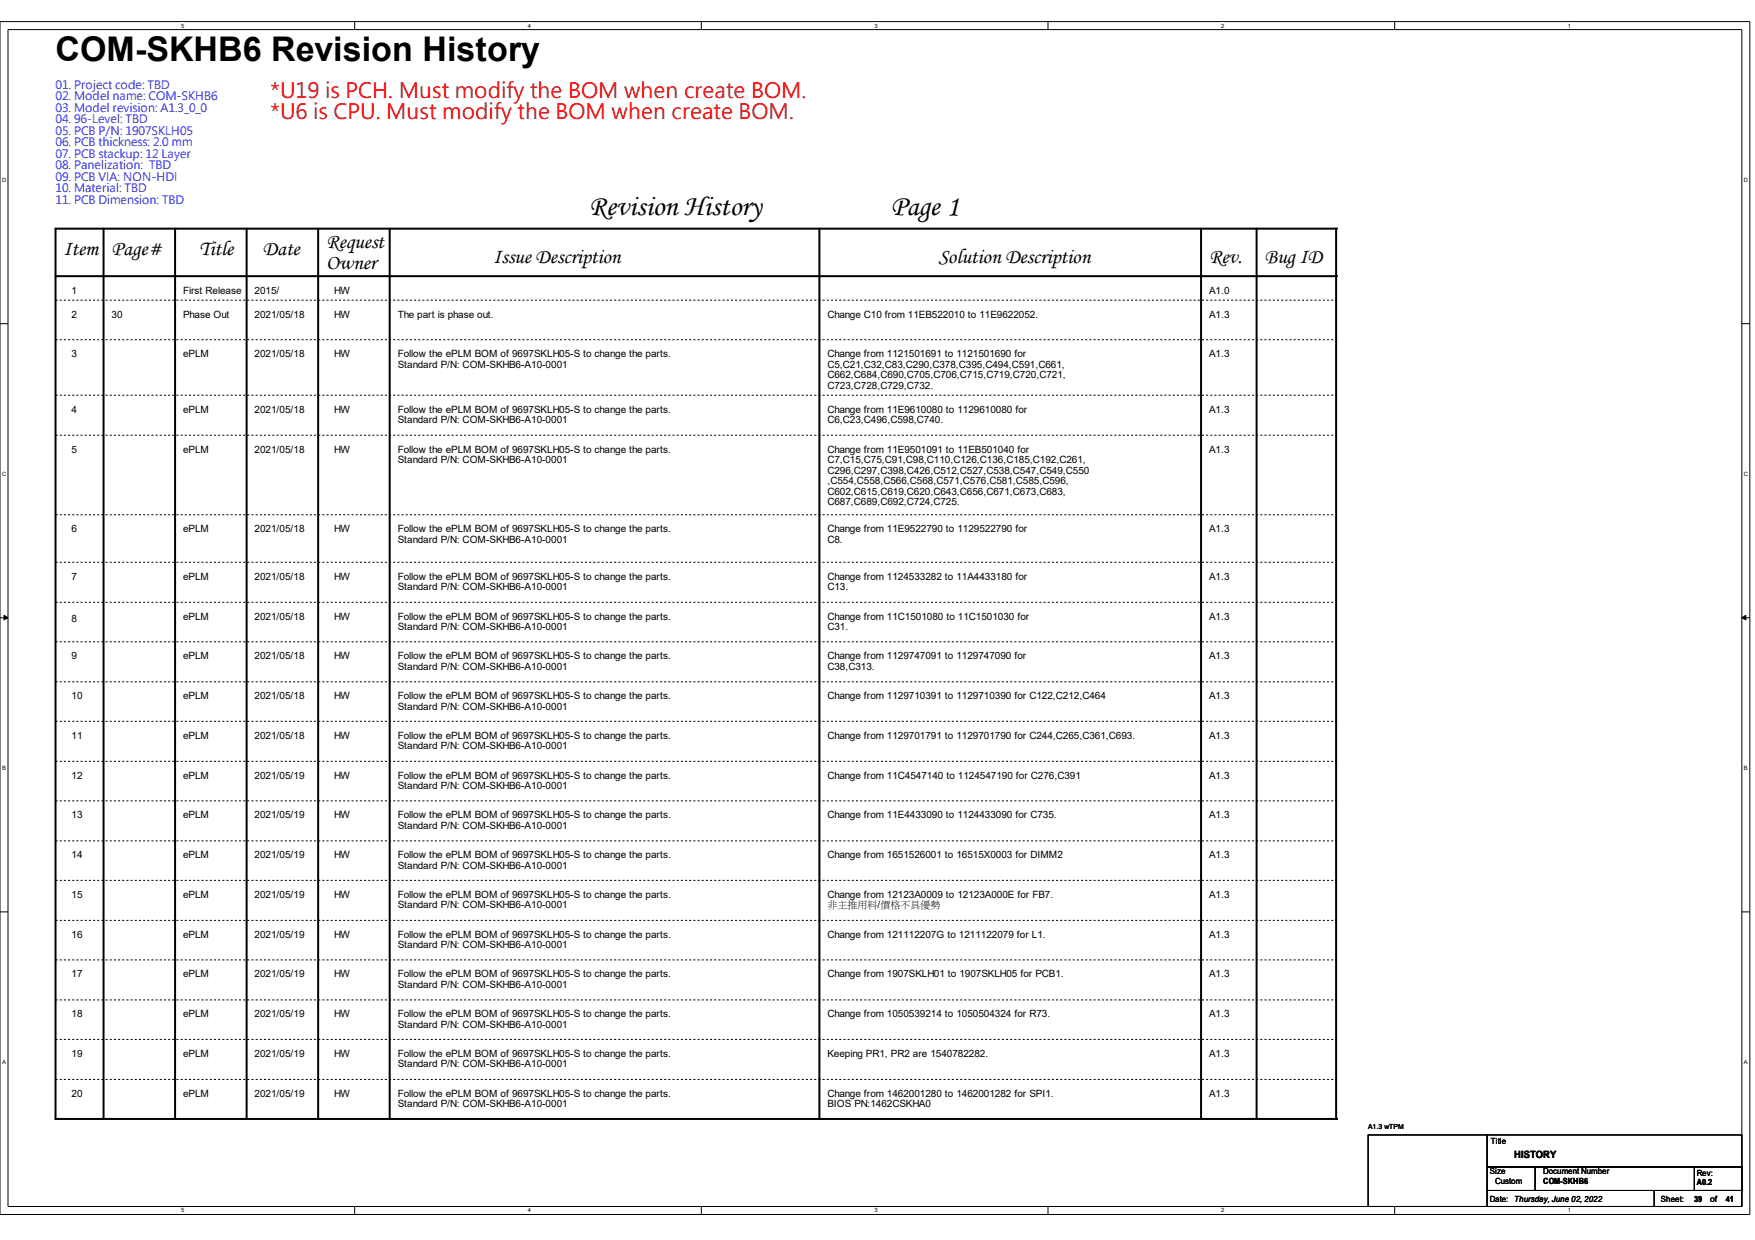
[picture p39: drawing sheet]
<svg xmlns="http://www.w3.org/2000/svg" width="297mm" height="210mm" viewBox="0 0 297 210" stroke-linecap="round" stroke-linejoin="round" font-family="sans-serif">
<defs><g id="words">
<text font-size="5.8" x="9.4" y="10.3">COM-SKHB6 Revision History</text>
<g font-size="4.9">
<text x="99.7" y="36.4">Revision History</text>
<text x="150.8" y="36.4">Page 1</text>
</g>
<g font-size="3.6" fill="#f00">
<text x="45.8" y="16.6">*U19 is PCH. Must modify the BOM when create BOM.</text>
<text x="45.8" y="20.2">*U6 is CPU. Must modify the BOM when create BOM.</text>
</g>
<g font-size="3.6">
<text x="55.2" y="41.9">Request</text>
<text x="10.8" y="43.2">Item</text>
<text x="18.9" y="43.2">Page#</text>
<text x="33.7" y="43.2">Title</text>
<text x="44.4" y="43.2">Date</text>
<text x="55.2" y="45.6">Owner</text>
<text x="83.5" y="44.5">Issue Description</text>
<text x="158.8" y="44.5">Solution Description</text>
<text x="204.6" y="44.5">Rev.</text>
<text x="214" y="44.5">Bug ID</text>
</g>
<g font-size="1.9" fill="#00f">
<text x="9.4" y="15">01. Project code: TBD</text>
<text x="9.4" y="16.9">02. Model name: COM-SKHB6</text>
<text x="9.4" y="18.9">03. Model revision: A1.3_0_0</text>
<text x="9.4" y="20.8">04. 96-Level: TBD</text>
<text x="9.4" y="22.8">05. PCB P/N: 1907SKLH05</text>
<text x="9.4" y="24.7">06. PCB thickness: 2.0 mm</text>
<text x="9.4" y="26.7">07. PCB stackup: 12 Layer</text>
<text x="9.4" y="28.6">08. Panelization: TBD</text>
<text x="9.4" y="30.6">09. PCB VIA: NON-HDI</text>
<text x="9.4" y="32.5">10. Material: TBD</text>
<text x="9.4" y="34.5">11. PCB Dimension: TBD</text>
</g>
<g font-size="1.7">
<text x="12.1" y="49.7">1</text>
<text x="12.1" y="53.8">2</text>
<text x="18.9" y="53.8">30</text>
<text x="31" y="49.7">First Release</text>
<text x="31" y="53.8">Phase Out</text>
<text x="43.1" y="49.7">2015/</text>
<text x="43.1" y="53.8">2021/05/18</text>
<text x="56.6" y="49.7">HW</text>
<text x="56.6" y="53.8">HW</text>
<text x="67.3" y="53.8">The part is phase out.</text>
<text x="140" y="53.8">Change C10 from 11EB522010 to 11E9622052.</text>
<text x="204.6" y="49.7">A1.0</text>
<text x="204.6" y="53.8">A1.3</text>
<text x="12.1" y="60.5">3</text>
<text x="31" y="60.5">ePLM</text>
<text x="43.1" y="60.5">2021/05/18</text>
<text x="56.6" y="60.5">HW</text>
<text x="67.3" y="60.5">Follow the ePLM BOM of 9697SKLH05-S to change the parts.</text>
<text x="67.3" y="62.2">Standard P/N: COM-SKHB6-A10-0001</text>
<text x="140" y="60.5">Change from 1121501691 to 1121501690 for</text>
<text x="140" y="62.2">C5,C21,C32,C83,C290,C378,C395,C494,C591,C661,</text>
<text x="140" y="64">C662,C684,C690,C705,C706,C715,C719,C720,C721,</text>
<text x="140" y="65.8">C723,C728,C729,C732.</text>
<text x="204.6" y="60.5">A1.3</text>
<text x="12.1" y="69.9">4</text>
<text x="31" y="69.9">ePLM</text>
<text x="43.1" y="69.9">2021/05/18</text>
<text x="56.6" y="69.9">HW</text>
<text x="67.3" y="69.9">Follow the ePLM BOM of 9697SKLH05-S to change the parts.</text>
<text x="67.3" y="71.6">Standard P/N: COM-SKHB6-A10-0001</text>
<text x="140" y="69.9">Change from 11E9610080 to 1129610080 for</text>
<text x="140" y="71.6">C6,C23,C496,C598,C740.</text>
<text x="204.6" y="69.9">A1.3</text>
<text x="12.1" y="76.6">5</text>
<text x="31" y="76.6">ePLM</text>
<text x="43.1" y="76.6">2021/05/18</text>
<text x="56.6" y="76.6">HW</text>
<text x="67.3" y="76.6">Follow the ePLM BOM of 9697SKLH05-S to change the parts.</text>
<text x="140" y="76.6">Change from 11E9501091 to 11EB501040 for</text>
<text x="204.6" y="76.6">A1.3</text>
<text x="67.3" y="78.4">Standard P/N: COM-SKHB6-A10-0001</text>
<text x="140" y="78.4">C7,C15,C75,C91,C98,C110,C126,C136,C185,C192,C261,</text>
<text x="140" y="80.2">C296,C297,C398,C426,C512,C527,C538,C547,C549,C550</text>
<text x="140" y="82">,C554,C558,C566,C568,C571,C576,C581,C585,C596,</text>
<text x="140" y="83.7">C602,C615,C619,C620,C643,C656,C671,C673,C683,</text>
<text x="140" y="85.5">C687,C689,C692,C724,C725.</text>
<text x="12.1" y="90.1">6</text>
<text x="31" y="90.1">ePLM</text>
<text x="43.1" y="90.1">2021/05/18</text>
<text x="56.6" y="90.1">HW</text>
<text x="67.3" y="90.1">Follow the ePLM BOM of 9697SKLH05-S to change the parts.</text>
<text x="67.3" y="91.9">Standard P/N: COM-SKHB6-A10-0001</text>
<text x="140" y="90.1">Change from 11E9522790 to 1129522790 for</text>
<text x="140" y="91.9">C8.</text>
<text x="204.6" y="90.1">A1.3</text>
<text x="12.1" y="98.1">7</text>
<text x="31" y="98.1">ePLM</text>
<text x="43.1" y="98.1">2021/05/18</text>
<text x="56.6" y="98.1">HW</text>
<text x="67.3" y="98.1">Follow the ePLM BOM of 9697SKLH05-S to change the parts.</text>
<text x="67.3" y="99.9">Standard P/N: COM-SKHB6-A10-0001</text>
<text x="140" y="98.1">Change from 1124533282 to 11A4433180 for</text>
<text x="140" y="99.9">C13.</text>
<text x="204.6" y="98.1">A1.3</text>
<text x="12.1" y="105.3">8</text>
<text x="31" y="104.9">ePLM</text>
<text x="43.1" y="104.9">2021/05/18</text>
<text x="56.6" y="104.9">HW</text>
<text x="67.3" y="104.9">Follow the ePLM BOM of 9697SKLH05-S to change the parts.</text>
<text x="67.3" y="106.7">Standard P/N: COM-SKHB6-A10-0001</text>
<text x="140" y="104.9">Change from 11C1501080 to 11C1501030 for</text>
<text x="140" y="106.7">C31.</text>
<text x="204.6" y="104.9">A1.3</text>
<text x="12.1" y="111.6">9</text>
<text x="31" y="111.6">ePLM</text>
<text x="43.1" y="111.6">2021/05/18</text>
<text x="56.6" y="111.6">HW</text>
<text x="67.3" y="111.6">Follow the ePLM BOM of 9697SKLH05-S to change the parts.</text>
<text x="67.3" y="113.4">Standard P/N: COM-SKHB6-A10-0001</text>
<text x="140" y="111.6">Change from 1129747091 to 1129747090 for</text>
<text x="140" y="113.4">C38,C313.</text>
<text x="204.6" y="111.6">A1.3</text>
<text x="12.1" y="118.4">10</text>
<text x="31" y="118.4">ePLM</text>
<text x="43.1" y="118.4">2021/05/18</text>
<text x="56.6" y="118.4">HW</text>
<text x="67.3" y="118.4">Follow the ePLM BOM of 9697SKLH05-S to change the parts.</text>
<text x="140" y="118.4">Change from 1129710391 to 1129710390 for C122,C212,C464</text>
<text x="204.6" y="118.4">A1.3</text>
<text x="12.1" y="125.1">11</text>
<text x="31" y="125.1">ePLM</text>
<text x="43.1" y="125.1">2021/05/18</text>
<text x="56.6" y="125.1">HW</text>
<text x="67.3" y="120.2">Standard P/N: COM-SKHB6-A10-0001</text>
<text x="67.3" y="125.1">Follow the ePLM BOM of 9697SKLH05-S to change the parts.</text>
<text x="140" y="125.1">Change from 1129701791 to 1129701790 for C244,C265,C361,C693.</text>
<text x="204.6" y="125.1">A1.3</text>
<text x="12.1" y="131.8">12</text>
<text x="31" y="131.8">ePLM</text>
<text x="43.1" y="131.8">2021/05/19</text>
<text x="56.6" y="131.8">HW</text>
<text x="67.3" y="126.8">Standard P/N: COM-SKHB6-A10-0001</text>
<text x="67.3" y="131.8">Follow the ePLM BOM of 9697SKLH05-S to change the parts.</text>
<text x="140" y="131.8">Change from 11C4547140 to 1124547190 for C276,C391</text>
<text x="204.6" y="131.8">A1.3</text>
<text x="67.3" y="133.6">Standard P/N: COM-SKHB6-A10-0001</text>
<text x="12.1" y="138.5">13</text>
<text x="31" y="138.5">ePLM</text>
<text x="43.1" y="138.5">2021/05/19</text>
<text x="56.6" y="138.5">HW</text>
<text x="67.3" y="138.5">Follow the ePLM BOM of 9697SKLH05-S to change the parts.</text>
<text x="67.3" y="140.3">Standard P/N: COM-SKHB6-A10-0001</text>
<text x="140" y="138.5">Change from 11E4433090 to 1124433090 for C735.</text>
<text x="204.6" y="138.5">A1.3</text>
<text x="12.1" y="145.3">14</text>
<text x="31" y="145.3">ePLM</text>
<text x="43.1" y="145.3">2021/05/19</text>
<text x="56.6" y="145.3">HW</text>
<text x="67.3" y="145.3">Follow the ePLM BOM of 9697SKLH05-S to change the parts.</text>
<text x="67.3" y="147.1">Standard P/N: COM-SKHB6-A10-0001</text>
<text x="140" y="145.3">Change from 1651526001 to 16515X0003 for DIMM2</text>
<text x="204.6" y="145.3">A1.3</text>
<text x="12.1" y="152">15</text>
<text x="31" y="152">ePLM</text>
<text x="43.1" y="152">2021/05/19</text>
<text x="56.6" y="152">HW</text>
<text x="67.3" y="152">Follow the ePLM BOM of 9697SKLH05-S to change the parts.</text>
<text x="67.3" y="153.8">Standard P/N: COM-SKHB6-A10-0001</text>
<text x="140" y="152">Change from 12123A0009 to 12123A000E for FB7.</text>
<text x="140" y="153.8">非主推用料/價格不具優勢</text>
<text x="204.6" y="152">A1.3</text>
<text x="12.1" y="158.8">16</text>
<text x="31" y="158.8">ePLM</text>
<text x="43.1" y="158.8">2021/05/19</text>
<text x="56.6" y="158.8">HW</text>
<text x="67.3" y="158.8">Follow the ePLM BOM of 9697SKLH05-S to change the parts.</text>
<text x="67.3" y="160.5">Standard P/N: COM-SKHB6-A10-0001</text>
<text x="140" y="158.8">Change from 121112207G to 1211122079 for L1.</text>
<text x="204.6" y="158.8">A1.3</text>
<text x="12.1" y="165.5">17</text>
<text x="31" y="165.5">ePLM</text>
<text x="43.1" y="165.5">2021/05/19</text>
<text x="56.6" y="165.5">HW</text>
<text x="67.3" y="165.5">Follow the ePLM BOM of 9697SKLH05-S to change the parts.</text>
<text x="67.3" y="167.2">Standard P/N: COM-SKHB6-A10-0001</text>
<text x="140" y="165.5">Change from 1907SKLH01 to 1907SKLH05 for PCB1.</text>
<text x="204.6" y="165.5">A1.3</text>
<text x="12.1" y="172.2">18</text>
<text x="31" y="172.2">ePLM</text>
<text x="43.1" y="172.2">2021/05/19</text>
<text x="56.6" y="172.2">HW</text>
<text x="67.3" y="172.2">Follow the ePLM BOM of 9697SKLH05-S to change the parts.</text>
<text x="140" y="172.2">Change from 1050539214 to 1050504324 for R73.</text>
<text x="204.6" y="172.2">A1.3</text>
<text x="12.1" y="178.9">19</text>
<text x="31" y="178.9">ePLM</text>
<text x="43.1" y="178.9">2021/05/19</text>
<text x="56.6" y="178.9">HW</text>
<text x="67.3" y="174">Standard P/N: COM-SKHB6-A10-0001</text>
<text x="67.3" y="178.9">Follow the ePLM BOM of 9697SKLH05-S to change the parts.</text>
<text x="140" y="178.9">Keeping PR1, PR2 are 1540782282.</text>
<text x="204.6" y="178.9">A1.3</text>
<text x="12.1" y="185.7">20</text>
<text x="31" y="185.7">ePLM</text>
<text x="43.1" y="185.7">2021/05/19</text>
<text x="56.6" y="185.7">HW</text>
<text x="67.3" y="180.7">Standard P/N: COM-SKHB6-A10-0001</text>
<text x="67.3" y="185.7">Follow the ePLM BOM of 9697SKLH05-S to change the parts.</text>
<text x="140" y="185.7">Change from 1462001280 to 1462001282 for SPI1.</text>
<text x="204.6" y="185.7">A1.3</text>
<text x="67.3" y="187.5">Standard P/N: COM-SKHB6-A10-0001</text>
<text x="140" y="187.5">BIOS PN:1462CSKHA0</text>
<text x="256.3" y="196">HISTORY</text>
</g>
<g font-size="1.4">
<text x="252.3" y="193.6">Title</text>
<text x="252.1" y="203.5">Date: Thursday, June 02, 2022</text>
<text x="252.1" y="198.8">Size</text>
<text x="253.1" y="200.5">Custom</text>
<text x="261.2" y="198.8">Document Number</text>
<text x="261.2" y="200.5">COM-SKHB6</text>
<text x="281.1" y="203.5">Sheet:</text>
<text x="286.8" y="203.5">39</text>
<text x="287.2" y="199.1">Rev:</text>
<text x="287.2" y="200.7">A0.2</text>
<text x="289.5" y="203.5">of</text>
<text x="292.1" y="203.5">41</text>
</g>
<text font-size="1.2" x="231.6" y="191.2">A1.3 wTPM</text>
<g font-size="1">
<text x="30.6" y="4.7">5</text>
<text x="89.3" y="4.7">4</text>
<text x="148" y="4.7">3</text>
<text x="206.7" y="4.7">2</text>
<text x="265.3" y="4.7">1</text>
<text x=".3" y="30.7">D</text>
<text x="295.1" y="30.7">D</text>
<text x=".3" y="80.5">C</text>
<text x="295.1" y="80.5">C</text>
<text x=".3" y="130.3">B</text>
<text x="295.1" y="130.3">B</text>
<text x=".3" y="180.1">A</text>
<text x="295.1" y="180.1">A</text>
<text x="30.6" y="205.2">5</text>
<text x="89.3" y="205.2">4</text>
<text x="148" y="205.2">3</text>
<text x="206.7" y="205.2">2</text>
<text x="265.3" y="205.2">1</text>
</g>
</g></defs>
<path d="M0 3.7h296.2v201.9h-296.2zM1.4 5h293.4v199.2h-293.4z" fill="none" stroke="#000" stroke-width=".17"/>
<g fill="#fff">
<path d="M30.6 3.8h.5v1h-.5z"/>
<path d="M30.6 204.4h.5v1h-.5z"/>
</g>
<path d="M60 3.7v1.3M60 204.2v1.4" fill="none" stroke="#000" stroke-width=".17"/>
<g fill="#fff">
<path d="M89.3 3.8h.4v1h-.4z"/>
<path d="M89.3 204.4h.4v1h-.4z"/>
</g>
<path d="M118.7 3.7v1.3M118.7 204.2v1.4" fill="none" stroke="#000" stroke-width=".17"/>
<g fill="#fff">
<path d="M148 3.8h.4v1h-.4z"/>
<path d="M148 204.4h.4v1h-.4z"/>
</g>
<path d="M177.4 3.7v1.3M177.4 204.2v1.4" fill="none" stroke="#000" stroke-width=".17"/>
<g fill="#fff">
<path d="M206.7 3.8h.4v1h-.4z"/>
<path d="M206.7 204.4h.4v1h-.4z"/>
</g>
<path d="M236.1 3.7v1.3M236.1 204.2v1.4" fill="none" stroke="#000" stroke-width=".17"/>
<g fill="#fff">
<path d="M265.3 3.8h.5v1h-.5z"/>
<path d="M265.3 204.4h.5v1h-.5z"/>
<path d="M.3 29.9h.5v1h-.5z"/>
<path d="M295.1 29.9h.6v1h-.6z"/>
<path d="M.3 79.7h.5v1h-.5z"/>
<path d="M295.1 79.7h.6v1h-.6z"/>
</g>
<path d="M0 54.8h1.4M294.8 54.8h1.4" fill="none" stroke="#000" stroke-width=".17"/>
<g fill="#fff">
<path d="M.3 129.5h.5v1h-.5z"/>
<path d="M295.1 129.5h.6v1h-.6z"/>
</g>
<path d="M0 104.6h1.4M294.8 104.6h1.4" fill="none" stroke="#000" stroke-width=".17"/>
<path d="M.7 104.2l.7 .4-.7 .3zM294.8 104.6l.7-.4v.7z" fill="#000" stroke="#000" stroke-width=".17"/>
<g fill="#fff">
<path d="M.3 179.3h.5v1h-.5z"/>
<path d="M295.1 179.3h.6v1h-.6z"/>
</g>
<path d="M0 154.4h1.4M294.8 154.4h1.4M231.6 192.1h20.1v12.1h-20.1zM251.7 197.5h8.1v4h-8.1zM251.7 192.1h43.1v5.4h-43.1zM259.8 197.5h35v4h-35zM286.8 197.5h8v4h-8zM251.7 201.5h28.3v2.7h-28.3zM280 201.5h14.8v2.7h-14.8z" fill="none" stroke="#000" stroke-width=".17"/>
<g fill="none" stroke="#000" stroke-width=".17" stroke-dasharray=".4 .4 .4 .4 .4 .4 .4 .4" stroke-linecap="butt">
<path d="M9.4 50.8h216.7M9.4 57.5h216.7M9.4 73.7h216.7M9.4 66.9h216.7M9.4 87.1h216.7M9.4 95.2h216.7M9.4 102h216.7M9.4 108.6h216.7M9.4 115.4h216.7M9.4 135.6h216.7M9.4 128.9h216.7M9.4 122.1h216.7"/>
<path d="M9.4 155.8h216.7M9.4 142.3h216.7M9.4 149h216.7M9.4 162.5h216.7M9.4 169.3h216.7M9.4 176h216.7M9.4 182.7h216.7M9.4 189.4h216.7"/>
</g>
<path d="M9.4 38.7h216.7v150.7h-216.7zM17.5 38.7v150.7M29.6 38.7v150.7M41.7 38.7v150.7M53.8 38.7v150.7M66 38.7v150.7M138.7 38.7v150.7M203.3 38.7v150.7M212.7 38.7v150.7M9.4 46.8h216.7" fill="none" stroke="#000" stroke-width=".34"/>
<g fill="#000">
<circle cx="226.1" cy="38.7" r=".17"/>
<circle cx="226.1" cy="46.8" r=".17"/>
<circle cx="9.4" cy="189.4" r=".17"/>
<circle cx="17.5" cy="189.4" r=".17"/>
<circle cx="29.6" cy="189.4" r=".17"/>
<circle cx="41.7" cy="189.4" r=".17"/>
<circle cx="53.8" cy="189.4" r=".17"/>
<circle cx="66" cy="189.4" r=".17"/>
<circle cx="138.7" cy="189.4" r=".17"/>
<circle cx="203.3" cy="189.4" r=".17"/>
<circle cx="212.7" cy="189.4" r=".17"/>
<circle cx="226.1" cy="189.4" r=".17"/>
</g>
<use href="#words"/>
</svg>
